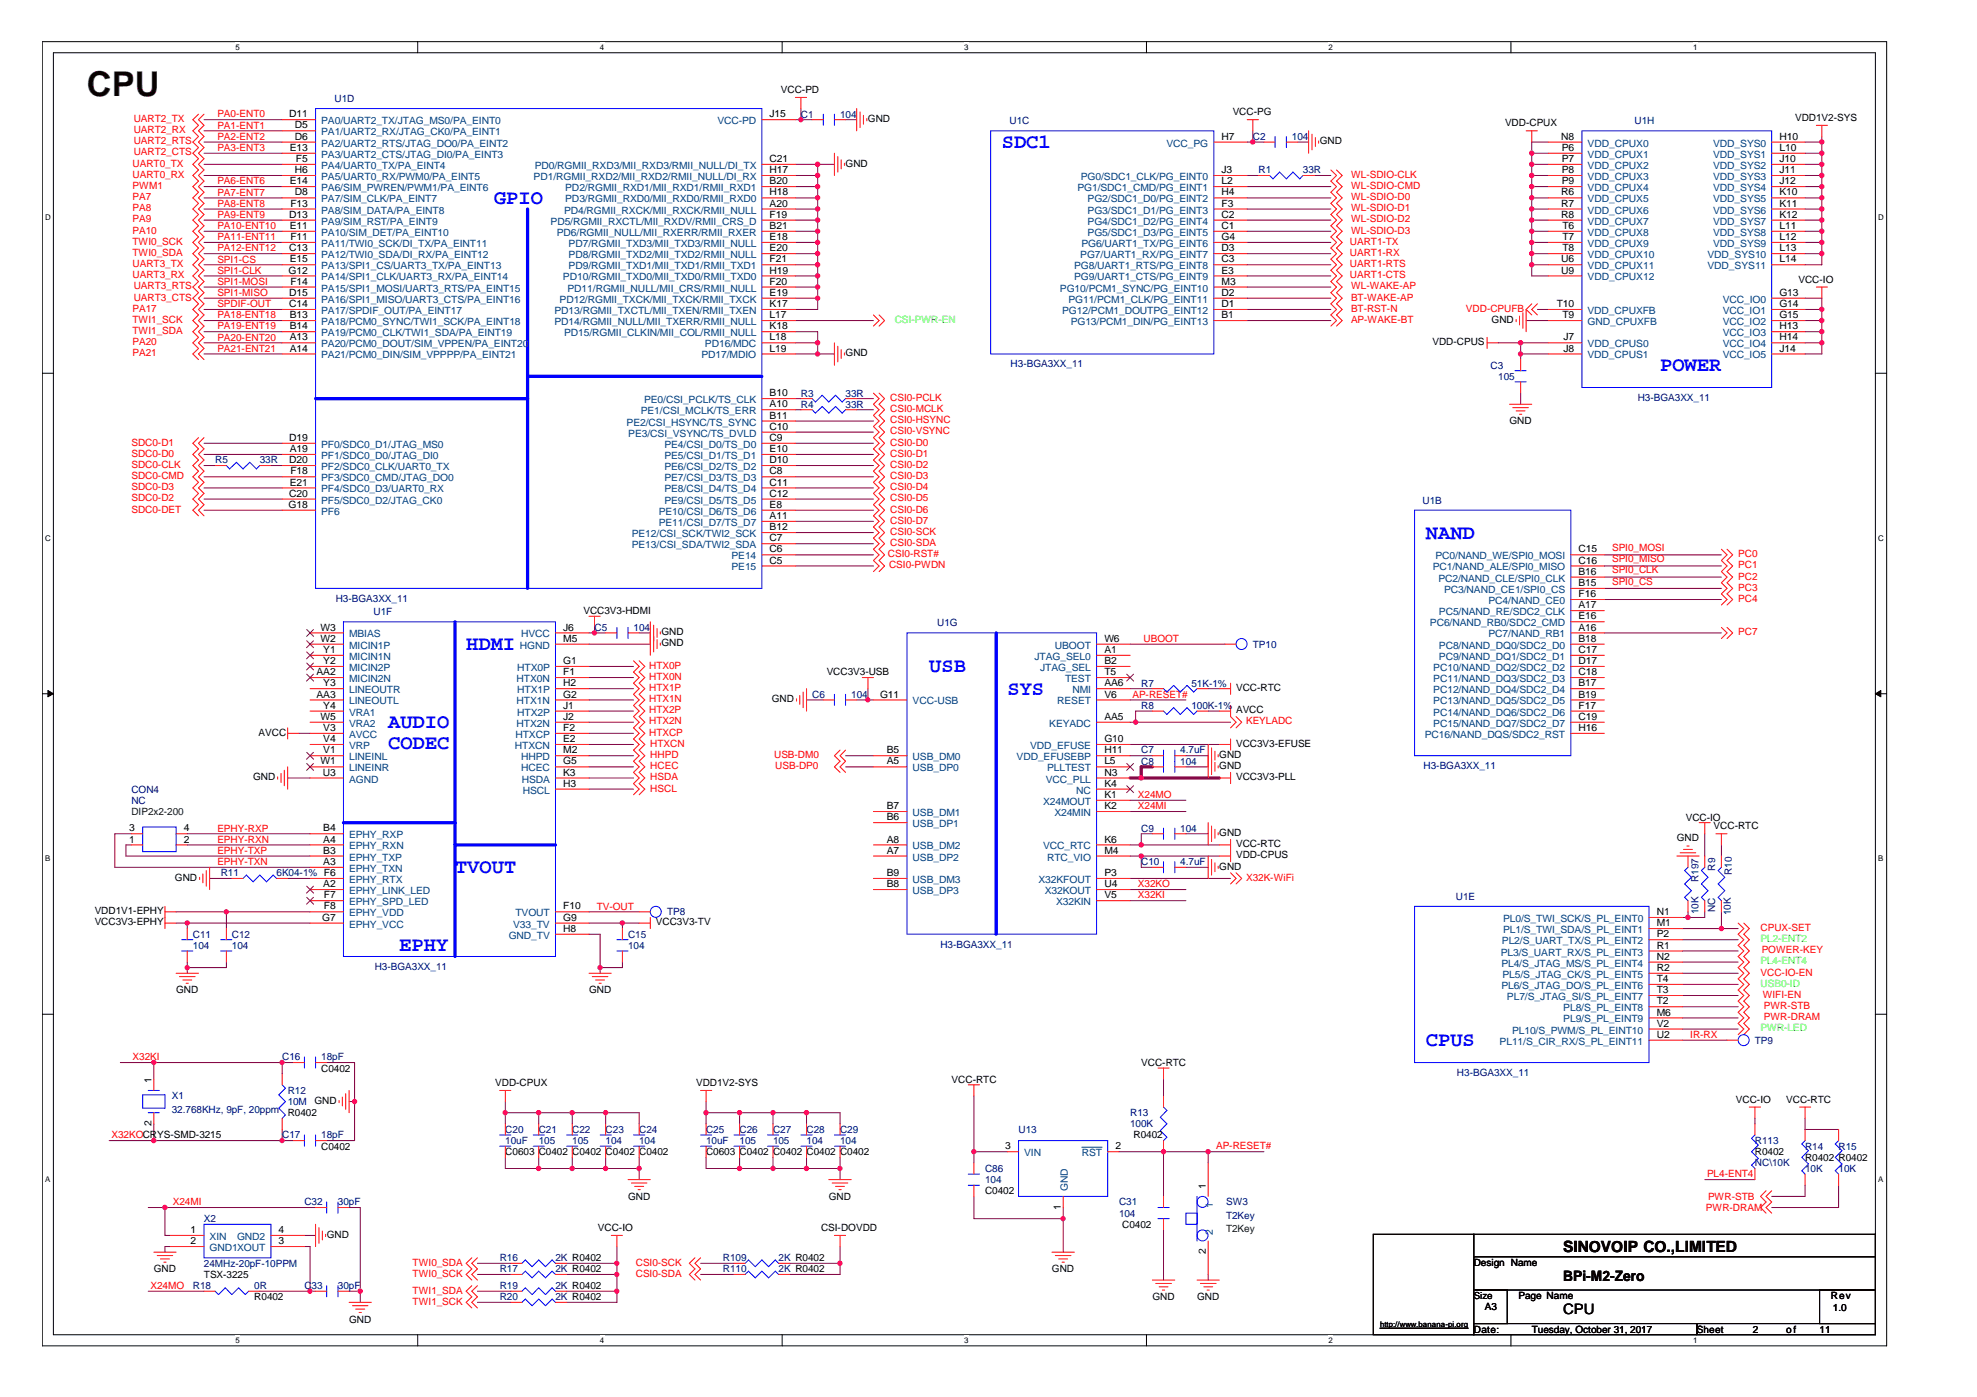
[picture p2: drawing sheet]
<svg xmlns="http://www.w3.org/2000/svg" width="297mm" height="210mm" viewBox="0 0 297 210" stroke-linecap="round" stroke-linejoin="round" font-family="sans-serif">
<defs><g id="words">
<text font-size="5.1" fill="#400000" x="13.1" y="14.4">CPU</text>
<g font-size="3.1" fill="#00f">
<text x="150.5" y="22.2">SDC1</text>
<text x="74.2" y="30.6">GPIO</text>
<text x="249.4" y="55.8">POWER</text>
<text x="214.2" y="80.9">NAND</text>
<text x="70" y="97.7">HDMI</text>
<text x="139.6" y="101">USB</text>
<text x="151.4" y="104.4">SYS</text>
<text x="58.3" y="109.4">AUDIO</text>
<text x="58.3" y="112.5">CODEC</text>
<text x="68.4" y="131.2">TVOUT</text>
<text x="60" y="143">EPHY</text>
<text x="214.2" y="157.2">CPUS</text>
</g>
<text font-size="2.3" x="234.8" y="188.1">SINOVOIP CO.,LIMITED</text>
<g font-size="2.2">
<text x="234.8" y="197.5">CPU</text>
<text x="234.8" y="192.5">BPi-M2-Zero</text>
</g>
<g font-size="1.5" fill="#f00">
<text x="32.7" y="17.6">PA0-ENT0</text>
<text x="20.1" y="23.4">UART2_CTS</text>
<text x="20.1" y="21.7">UART2_RTS</text>
<text x="20.1" y="18.3">UART2_TX</text>
<text x="20.1" y="20">UART2_RX</text>
<text x="32.7" y="22.7">PA3-ENT3</text>
<text x="32.7" y="19.3">PA1-ENT1</text>
<text x="32.7" y="21">PA2-ENT2</text>
<text x="19.9" y="26.7">UART0_RX</text>
<text x="19.9" y="25">UART0_TX</text>
<text x="19.9" y="28.4">PWM1</text>
<text x="32.7" y="27.7">PA6-ENT6</text>
<text x="32.7" y="29.4">PA7-ENT7</text>
<text x="203" y="26.7">WL-SDIO-CLK</text>
<text x="203" y="28.4">WL-SDIO-CMD</text>
<text x="19.9" y="30.1">PA7</text>
<text x="19.9" y="31.7">PA8</text>
<text x="19.9" y="33.4">PA9</text>
<text x="19.9" y="35.1">PA10</text>
<text x="32.7" y="31.1">PA8-ENT8</text>
<text x="32.7" y="32.7">PA9-ENT9</text>
<text x="32.7" y="34.4">PA10-ENT10</text>
<text x="203" y="30.1">WL-SDIO-D0</text>
<text x="203" y="31.7">WL-SDIO-D1</text>
<text x="203" y="33.4">WL-SDIO-D2</text>
<text x="203" y="35.1">WL-SDIO-D3</text>
<text x="19.9" y="36.8">TWI0_SCK</text>
<text x="19.9" y="38.5">TWI0_SDA</text>
<text x="19.9" y="40.1">UART3_TX</text>
<text x="19.9" y="41.8">UART3_RX</text>
<text x="32.7" y="36.1">PA11-ENT11</text>
<text x="32.7" y="37.8">PA12-ENT12</text>
<text x="32.7" y="39.4">SPI1-CS</text>
<text x="32.7" y="41.1">SPI1-CLK</text>
<text x="202.8" y="36.8">UART1-TX</text>
<text x="202.8" y="38.5">UART1-RX</text>
<text x="202.8" y="40.1">UART1-RTS</text>
<text x="202.8" y="41.8">UART1-CTS</text>
<text x="19.9" y="46.8">PA17</text>
<text x="20.1" y="43.5">UART3_RTS</text>
<text x="20.1" y="45.2">UART3_CTS</text>
<text x="32.7" y="46.2">SPDIF-OUT</text>
<text x="32.7" y="42.8">SPI1-MOSI</text>
<text x="32.7" y="44.5">SPI1-MISO</text>
<text x="32.7" y="47.8">PA18-ENT18</text>
<text x="203" y="43.5">WL-WAKE-AP</text>
<text x="203" y="45.2">BT-WAKE-AP</text>
<text x="203" y="46.8">BT-RST-N</text>
<text x="220.3" y="46.8">VDD-CPUFB</text>
<text x="19.9" y="48.5">TWI1_SCK</text>
<text x="19.9" y="50.2">TWI1_SDA</text>
<text x="19.9" y="51.9">PA20</text>
<text x="19.9" y="53.5">PA21</text>
<text x="32.7" y="49.5">PA19-ENT19</text>
<text x="32.7" y="51.2">PA20-ENT20</text>
<text x="32.7" y="52.8">PA21-ENT21</text>
<text x="203" y="48.5">AP-WAKE-BT</text>
<text x="133.8" y="61.9">CSI0-MCLK</text>
<text x="133.8" y="65.3">CSI0-VSYNC</text>
<text x="133.8" y="63.6">CSI0-HSYNC</text>
<text x="133.8" y="60.3">CSI0-PCLK</text>
<text x="19.7" y="72">SDC0-CMD</text>
<text x="19.7" y="70.3">SDC0-CLK</text>
<text x="19.7" y="68.6">SDC0-D0</text>
<text x="19.7" y="66.9">SDC0-D1</text>
<text x="133.8" y="72">CSI0-D3</text>
<text x="133.8" y="66.9">CSI0-D0</text>
<text x="133.8" y="68.6">CSI0-D1</text>
<text x="133.8" y="70.3">CSI0-D2</text>
<text x="19.7" y="73.7">SDC0-D3</text>
<text x="19.7" y="75.3">SDC0-D2</text>
<text x="19.7" y="77">SDC0-DET</text>
<text x="133.8" y="73.7">CSI0-D4</text>
<text x="133.8" y="77">CSI0-D6</text>
<text x="133.8" y="75.3">CSI0-D5</text>
<text x="133.4" y="83.7">CSI0-RST#</text>
<text x="133.8" y="78.7">CSI0-D7</text>
<text x="133.8" y="82">CSI0-SDA</text>
<text x="133.8" y="80.4">CSI0-SCK</text>
<text x="242.2" y="82.8">SPI0_MOSI</text>
<text x="261.2" y="83.7">PC0</text>
<text x="133.6" y="85.4">CSI0-PWDN</text>
<text x="242.2" y="84.5">SPI0_MISO</text>
<text x="242.2" y="86.2">SPI0_CLK</text>
<text x="242.2" y="87.9">SPI0_CS</text>
<text x="261.2" y="85.4">PC1</text>
<text x="261.2" y="87.1">PC2</text>
<text x="261.2" y="88.7">PC3</text>
<text x="261.2" y="90.4">PC4</text>
<text x="261.2" y="95.5">PC7</text>
<text x="97.5" y="100.5">HTX0P</text>
<text x="171.8" y="96.4">UBOOT</text>
<text x="97.5" y="103.8">HTX1P</text>
<text x="97.5" y="102.2">HTX0N</text>
<text x="97.5" y="105.5">HTX1N</text>
<text x="97.5" y="107.2">HTX2P</text>
<text x="170.1" y="104.8">AP-RESET#</text>
<text x="97.5" y="108.9">HTX2N</text>
<text x="97.5" y="110.5">HTXCP</text>
<text x="97.7" y="112.2">HTXCN</text>
<text x="97.7" y="113.9">HHPD</text>
<text x="116.3" y="113.9">USB-DM0</text>
<text x="187.2" y="108.9">KEYLADC</text>
<text x="97.7" y="115.6">HCEC</text>
<text x="97.7" y="118.9">HSCL</text>
<text x="97.7" y="117.2">HSDA</text>
<text x="116.5" y="115.6">USB-DP0</text>
<text x="171" y="119.9">X24MO</text>
<text x="32.7" y="124.9">EPHY-RXP</text>
<text x="171" y="121.6">X24MI</text>
<text x="32.7" y="128.3">EPHY-TXP</text>
<text x="32.7" y="126.6">EPHY-RXN</text>
<text x="32.7" y="130">EPHY-TXN</text>
<text x="89.7" y="136.7">TV-OUT</text>
<text x="171" y="135">X32KI</text>
<text x="171" y="133.3">X32KO</text>
<text x="187.2" y="132.3">X32K-WiFi</text>
<text x="264.5" y="139.9">CPUX-SET</text>
<text x="264.7" y="143.2">POWER-KEY</text>
<text x="264.5" y="146.6">VCC-IO-EN</text>
<text x="264.8" y="149.9">WIFI-EN</text>
<text x="254" y="155.9">IR-RX</text>
<text x="265" y="153.3">PWR-DRAM</text>
<text x="265" y="151.6">PWR-STB</text>
<text x="19.9" y="159.3">X32KI</text>
<text x="16.7" y="171">X32KOCRYS-SMD-3215</text>
<text x="182.7" y="172.7">AP-RESET#</text>
<text x="256.5" y="176.9">PL4-ENT4</text>
<text x="26" y="181.1">X24MI</text>
<text x="256.3" y="182">PWR-DRAM</text>
<text x="256.6" y="180.3">PWR-STB</text>
<text x="62" y="190.2">TWI0_SDA</text>
<text x="62" y="191.8">TWI0_SCK</text>
<text x="95.5" y="191.8">CSI0-SDA</text>
<text x="95.5" y="190.2">CSI0-SCK</text>
<text x="22.6" y="193.7">X24MO</text>
<text x="62" y="194.4">TWI1_SDA</text>
<text x="62" y="196">TWI1_SCK</text>
</g>
<g font-size="1.5">
<text x="43.5" y="17.6">D11</text>
<text x="115.6" y="17.6">J15</text>
<text x="117.3" y="14">VCC-PD</text>
<text x="185.2" y="17.3">VCC-PG</text>
<text x="43.5" y="22.7">E13</text>
<text x="44.3" y="19.3">D5</text>
<text x="44.3" y="21">D6</text>
<text x="130.4" y="18.3">GND</text>
<text x="183.5" y="21">H7</text>
<text x="198.3" y="21.7">GND</text>
<text x="226.1" y="19">VDD-CPUX</text>
<text x="234.6" y="21">N8</text>
<text x="234.7" y="22.7">P6</text>
<text x="267.4" y="21">H10</text>
<text x="267.4" y="22.7">L10</text>
<text x="269.7" y="18.2">VDD1V2-SYS</text>
<text x="43.5" y="27.7">E14</text>
<text x="44.3" y="26">H6</text>
<text x="44.3" y="29.4">D8</text>
<text x="44.5" y="24.3">F5</text>
<text x="115.6" y="24.3">C21</text>
<text x="115.6" y="26">H17</text>
<text x="115.6" y="27.7">B20</text>
<text x="115.6" y="29.4">H18</text>
<text x="127" y="25">GND</text>
<text x="183.5" y="26">J3</text>
<text x="183.5" y="27.7">L2</text>
<text x="183.5" y="29.4">H4</text>
<text x="234.6" y="29.4">R6</text>
<text x="234.7" y="24.3">P7</text>
<text x="234.7" y="26">P8</text>
<text x="234.7" y="27.7">P9</text>
<text x="267.4" y="24.3">J10</text>
<text x="267.4" y="26">J11</text>
<text x="267.4" y="27.7">J12</text>
<text x="267.4" y="29.4">K10</text>
<text x="43.5" y="32.7">D13</text>
<text x="43.5" y="34.4">E11</text>
<text x="43.6" y="31">F13</text>
<text x="115.6" y="31">A20</text>
<text x="115.6" y="32.7">F19</text>
<text x="115.6" y="34.4">B21</text>
<text x="183.5" y="31">F3</text>
<text x="183.5" y="32.7">C2</text>
<text x="183.5" y="34.4">C1</text>
<text x="234.6" y="31">R7</text>
<text x="234.6" y="32.7">R8</text>
<text x="234.7" y="34.4">T6</text>
<text x="267.4" y="31">K11</text>
<text x="267.4" y="32.7">K12</text>
<text x="267.4" y="34.4">L11</text>
<text x="43.4" y="41.1">G12</text>
<text x="43.5" y="37.8">C13</text>
<text x="43.5" y="39.4">E15</text>
<text x="43.6" y="36.1">F11</text>
<text x="115.6" y="36.1">E18</text>
<text x="115.6" y="37.8">E20</text>
<text x="115.6" y="39.4">F21</text>
<text x="115.6" y="41.1">H19</text>
<text x="183.5" y="36.1">G4</text>
<text x="183.5" y="37.8">D3</text>
<text x="183.5" y="39.4">C3</text>
<text x="183.5" y="41.1">E3</text>
<text x="234.6" y="39.4">U6</text>
<text x="234.6" y="41.1">U9</text>
<text x="234.7" y="36.1">T7</text>
<text x="234.7" y="37.8">T8</text>
<text x="267.4" y="36.1">L12</text>
<text x="267.4" y="37.8">L13</text>
<text x="267.4" y="39.4">L14</text>
<text x="43.5" y="44.4">D15</text>
<text x="43.5" y="46.1">C14</text>
<text x="43.5" y="47.8">B13</text>
<text x="43.6" y="42.8">F14</text>
<text x="115.6" y="42.8">F20</text>
<text x="115.6" y="44.4">E19</text>
<text x="115.6" y="46.1">K17</text>
<text x="115.6" y="47.8">L17</text>
<text x="183.5" y="42.8">M3</text>
<text x="183.5" y="44.4">D2</text>
<text x="183.5" y="46.1">D1</text>
<text x="183.5" y="47.8">B1</text>
<text x="233.9" y="46.1">T10</text>
<text x="234.7" y="47.8">T9</text>
<text x="267.4" y="44.4">G13</text>
<text x="267.4" y="46.1">G14</text>
<text x="267.4" y="47.8">G15</text>
<text x="270.2" y="42.5">VCC-IO</text>
<text x="43.5" y="49.5">B14</text>
<text x="43.5" y="51.2">A13</text>
<text x="43.5" y="52.8">A14</text>
<text x="115.6" y="49.5">K18</text>
<text x="115.6" y="51.2">L18</text>
<text x="115.6" y="52.8">L19</text>
<text x="127" y="53.5">GND</text>
<text x="215.2" y="51.9">VDD-CPUS</text>
<text x="224.1" y="48.5">GND</text>
<text x="234.9" y="52.8">J8</text>
<text x="234.9" y="51.2">J7</text>
<text x="267.4" y="49.5">H13</text>
<text x="267.4" y="51.2">H14</text>
<text x="267.4" y="52.8">J14</text>
<text x="115.6" y="59.5">B10</text>
<text x="115.6" y="61.2">A10</text>
<text x="115.6" y="62.9">B11</text>
<text x="115.6" y="64.6">C10</text>
<text x="226.8" y="63.8">GND</text>
<text x="43.5" y="66.2">D19</text>
<text x="43.5" y="69.6">D20</text>
<text x="43.5" y="67.9">A19</text>
<text x="43.6" y="71.3">F18</text>
<text x="115.6" y="66.2">C9</text>
<text x="115.6" y="67.9">E10</text>
<text x="115.6" y="69.6">D10</text>
<text x="115.6" y="71.3">C8</text>
<text x="43.4" y="76.3">G18</text>
<text x="43.5" y="74.6">C20</text>
<text x="43.5" y="73">E21</text>
<text x="115.6" y="73">C11</text>
<text x="115.6" y="74.6">C12</text>
<text x="115.6" y="76.3">E8</text>
<text x="115.6" y="78">A11</text>
<text x="115.6" y="79.7">B12</text>
<text x="115.6" y="81.3">C7</text>
<text x="115.6" y="83">C6</text>
<text x="237.2" y="83">C15</text>
<text x="115.6" y="84.7">C5</text>
<text x="237.2" y="84.7">C16</text>
<text x="237.2" y="86.4">B16</text>
<text x="237.2" y="88">B15</text>
<text x="237.2" y="89.7">F16</text>
<text x="48.2" y="94.7">W3</text>
<text x="84.6" y="94.7">J6</text>
<text x="87.7" y="92.3">VCC3V3-HDMI</text>
<text x="99.4" y="95.5">GND</text>
<text x="237.2" y="91.4">A17</text>
<text x="237.2" y="93.1">E16</text>
<text x="237.2" y="94.7">A16</text>
<text x="47.6" y="101.4">AA2</text>
<text x="48.2" y="96.4">W2</text>
<text x="48.6" y="99.8">Y2</text>
<text x="48.6" y="98.1">Y1</text>
<text x="84.6" y="99.8">G1</text>
<text x="84.6" y="101.4">F1</text>
<text x="84.6" y="96.4">M5</text>
<text x="99.4" y="97.1">GND</text>
<text x="124.2" y="101.5">VCC3V3-USB</text>
<text x="165.9" y="96.4">W6</text>
<text x="165.9" y="98.1">A1</text>
<text x="165.9" y="101.4">T5</text>
<text x="165.9" y="99.8">B2</text>
<text x="237.2" y="96.4">B18</text>
<text x="237.2" y="98.1">C17</text>
<text x="237.2" y="99.8">D17</text>
<text x="237.2" y="101.4">C18</text>
<text x="47.6" y="104.8">AA3</text>
<text x="48.6" y="103.1">Y3</text>
<text x="48.6" y="106.5">Y4</text>
<text x="84.6" y="103.1">H2</text>
<text x="84.6" y="104.8">G2</text>
<text x="84.6" y="106.5">J1</text>
<text x="116" y="105.5">GND</text>
<text x="132.2" y="104.8">G11</text>
<text x="165.9" y="103.1">AA6</text>
<text x="165.9" y="104.8">V6</text>
<text x="185.7" y="103.8">VCC-RTC</text>
<text x="185.7" y="107.2">AVCC</text>
<text x="237.2" y="103.1">B17</text>
<text x="237.2" y="104.8">B19</text>
<text x="237.2" y="106.5">F17</text>
<text x="38.9" y="110.5">AVCC</text>
<text x="48.2" y="108.2">W5</text>
<text x="48.6" y="109.8">V3</text>
<text x="48.6" y="111.5">V4</text>
<text x="48.6" y="113.2">V1</text>
<text x="84.6" y="108.2">J2</text>
<text x="84.6" y="109.8">F2</text>
<text x="84.6" y="111.5">E2</text>
<text x="84.6" y="113.2">M2</text>
<text x="133.2" y="113.2">B5</text>
<text x="165.9" y="108.2">AA5</text>
<text x="165.9" y="111.5">G10</text>
<text x="165.9" y="113.2">H11</text>
<text x="183.2" y="113.9">GND</text>
<text x="185.7" y="112.2">VCC3V3-EFUSE</text>
<text x="237.2" y="108.2">C19</text>
<text x="237.2" y="109.8">H16</text>
<text x="38" y="117.2">GND</text>
<text x="48.2" y="114.9">W1</text>
<text x="48.5" y="116.5">U3</text>
<text x="84.6" y="114.9">G5</text>
<text x="84.6" y="116.5">K3</text>
<text x="84.6" y="118.2">H3</text>
<text x="133.2" y="114.9">A5</text>
<text x="165.9" y="119.9">K1</text>
<text x="165.9" y="114.9">L5</text>
<text x="165.9" y="116.5">N3</text>
<text x="165.9" y="118.2">K4</text>
<text x="183.2" y="115.6">GND</text>
<text x="185.7" y="117.2">VCC3V3-PLL</text>
<text x="19.4" y="124.9">3</text>
<text x="27.6" y="124.9">4</text>
<text x="48.6" y="124.9">B4</text>
<text x="133.2" y="121.6">B7</text>
<text x="133.2" y="123.2">B6</text>
<text x="165.9" y="121.6">K2</text>
<text x="183.2" y="125.6">GND</text>
<text x="253.3" y="123.3">VCC-IO</text>
<text x="257.5" y="124.6">VCC-RTC</text>
<text x="19.4" y="126.6">1</text>
<text x="27.6" y="126.6">2</text>
<text x="48.6" y="126.6">A4</text>
<text x="48.6" y="128.3">B3</text>
<text x="48.6" y="130">A3</text>
<text x="133.2" y="128.3">A7</text>
<text x="133.2" y="131.6">B9</text>
<text x="133.2" y="126.6">A8</text>
<text x="165.9" y="131.6">P3</text>
<text x="165.9" y="128.3">M4</text>
<text x="165.9" y="126.6">K6</text>
<text x="183.2" y="130.7">GND</text>
<text x="185.7" y="127.3">VCC-RTC</text>
<text x="185.7" y="129">VDD-CPUS</text>
<text x="251.9" y="126.3">GND</text>
<text x="14.2" y="137.4">VDD1V1-EPHY</text>
<text x="26.3" y="132.3">GND</text>
<text x="48.6" y="133.3">A2</text>
<text x="48.7" y="135">F7</text>
<text x="48.7" y="136.6">F8</text>
<text x="84.6" y="136.6">F10</text>
<text x="133.2" y="133.3">B8</text>
<text x="165.9" y="135">V5</text>
<text x="165.9" y="133.3">U4</text>
<text x="248.9" y="137.5">N1</text>
<text x="14.2" y="139">VCC3V3-EPHY</text>
<text x="48.4" y="138.3">G7</text>
<text x="84.6" y="138.3">G9</text>
<text x="84.6" y="140">H8</text>
<text x="98.6" y="139">VCC3V3-TV</text>
<text x="248.9" y="139.2">M1</text>
<text x="248.9" y="140.8">P2</text>
<text x="248.9" y="142.5">R1</text>
<text x="26.5" y="149.3">GND</text>
<text x="88.5" y="149.3">GND</text>
<text x="248.9" y="144.2">N2</text>
<text x="248.9" y="145.9">R2</text>
<text x="248.9" y="147.5">T4</text>
<text x="248.9" y="149.2">T3</text>
<text x="248.9" y="150.9">T2</text>
<text x="248.9" y="152.6">M6</text>
<text x="248.9" y="154.3">V2</text>
<text x="248.9" y="155.9">U2</text>
<text x="48.3" y="161">C0402</text>
<text x="171.5" y="160.2">VCC-RTC</text>
<text x="22.8" y="162.7" transform="rotate(-90 22.8 162.7)">1</text>
<text x="43.2" y="167.7">R0402</text>
<text x="47.2" y="165.9">GND</text>
<text x="74.4" y="163.2">VDD-CPUX</text>
<text x="104.6" y="163.2">VDD1V2-SYS</text>
<text x="143" y="162.7">VCC-RTC</text>
<text x="260.8" y="165.7">VCC-IO</text>
<text x="268.4" y="165.7">VCC-RTC</text>
<text x="22.8" y="169.2" transform="rotate(-90 22.8 169.2)">2</text>
<text x="48.3" y="172.7">C0402</text>
<text x="75.9" y="173.6">C0603 C0402 C0402 C0402 C0402</text>
<text x="106.1" y="173.6">C0603 C0402 C0402 C0402 C0402</text>
<text x="151" y="172.7">3</text>
<text x="167.6" y="172.7">2</text>
<text x="170.3" y="171.1">R0402</text>
<text x="263.7" y="173.6">R0402</text>
<text x="148" y="179.4">C0402</text>
<text x="181.2" y="178.6" transform="rotate(-90 181.2 178.6)">1</text>
<text x="271.2" y="174.4">R0402 R0402</text>
<text x="28.6" y="185.3">1</text>
<text x="41.9" y="185.3">4</text>
<text x="49.1" y="186">GND</text>
<text x="89.8" y="185">VCC-IO</text>
<text x="94.4" y="180.3">GND</text>
<text x="123.4" y="185">CSI-DOVDD</text>
<text x="124.5" y="180.3">GND</text>
<text x="159.4" y="181.8" transform="rotate(-90 159.4 181.8)">1</text>
<text x="168.6" y="184.5">C0402</text>
<text x="23.1" y="191.2">GND</text>
<text x="28.6" y="186.9">2</text>
<text x="41.9" y="186.9">3</text>
<text x="158.1" y="191.2">GND</text>
<text x="181.2" y="188.5" transform="rotate(-90 181.2 188.5)">2</text>
<text x="221.4" y="190.2">Design Name</text>
<text x="30.6" y="192">TSX-3225</text>
<text x="38.2" y="195.4">R0402</text>
<text x="173.1" y="195.4">GND</text>
<text x="179.9" y="195.4">GND</text>
<text x="221.4" y="195.1">Size</text>
<text x="223.1" y="196.9">A3</text>
<text x="228.1" y="195.2">Page Name</text>
<text x="275.1" y="195.2">Rev</text>
<text x="275.4" y="197">1.0</text>
<text x="52.5" y="198.7">GND</text>
<text x="221.4" y="200.2">Date:</text>
<text x="230.1" y="200.2">Tuesday, October 31, 2017</text>
<text x="255" y="200.2">Sheet</text>
<text x="263.3" y="200.2">2</text>
<text x="268.4" y="200.2">of</text>
<text x="273.4" y="200.2">11</text>
</g>
<g font-size="1.5" fill="#000080">
<text x="50.3" y="15.3">U1D</text>
<text x="120.3" y="17.7">C1</text>
<text x="126.2" y="17.7">104</text>
<text x="151.7" y="18.7">U1C</text>
<text x="188.2" y="21">C2</text>
<text x="194.1" y="21">104</text>
<text x="245.6" y="18.7">U1H</text>
<text x="189.1" y="26">R1</text>
<text x="195.8" y="26">33R</text>
<text x="120.3" y="59.6">R3</text>
<text x="127" y="59.6">33R</text>
<text x="151.8" y="55.2">H3-BGA3XX_11</text>
<text x="223.9" y="55.4">C3</text>
<text x="225.1" y="57.1">105</text>
<text x="120.3" y="61.2">R4</text>
<text x="127" y="61.2">33R</text>
<text x="246.1" y="60.3">H3-BGA3XX_11</text>
<text x="32.3" y="69.6">R5</text>
<text x="39" y="69.6">33R</text>
<text x="213.7" y="75.7">U1B</text>
<text x="50.4" y="90.4">H3-BGA3XX_11</text>
<text x="56.1" y="92.4">U1F</text>
<text x="89.3" y="94.8">C5</text>
<text x="95.2" y="94.8">104</text>
<text x="140.8" y="94.1">U1G</text>
<text x="188.2" y="97.3">TP10</text>
<text x="122" y="104.8">C6</text>
<text x="127.9" y="104.8">104</text>
<text x="171.5" y="103.2">R7</text>
<text x="171.5" y="106.5">R8</text>
<text x="179" y="103.2">51K-1%</text>
<text x="179" y="106.5">100K-1%</text>
<text x="171.5" y="113.2">C7</text>
<text x="177.3" y="113.2">4.7uF</text>
<text x="19.7" y="119.1">CON4</text>
<text x="171.5" y="114.9">C8</text>
<text x="177.3" y="114.9">104</text>
<text x="213.9" y="115.6">H3-BGA3XX_11</text>
<text x="19.7" y="120.8">NC</text>
<text x="171.5" y="125">C9</text>
<text x="177.3" y="125">104</text>
<text x="33.2" y="131.7">R11</text>
<text x="41.6" y="131.7">6K04-1% F6</text>
<text x="171.5" y="130">C10</text>
<text x="177.3" y="130">4.7uF</text>
<text x="257.7" y="130.8" transform="rotate(-90 257.7 130.8)">R9</text>
<text x="260.2" y="131.5" transform="rotate(-90 260.2 131.5)">R10</text>
<text x="100.2" y="137.5">TP8</text>
<text x="218.7" y="135.2">U1E</text>
<text x="255.2" y="137.3" transform="rotate(-90 255.2 137.3)">10K</text>
<text x="255.2" y="132.5" transform="rotate(-90 255.2 132.5)">R197</text>
<text x="257.7" y="137" transform="rotate(-90 257.7 137)">NC</text>
<text x="260" y="137.5" transform="rotate(-90 260 137.5)">10K</text>
<text x="29" y="140.9">C11</text>
<text x="29" y="142.6">104</text>
<text x="34.8" y="140.9">C12</text>
<text x="34.8" y="142.6">104</text>
<text x="94.4" y="140.9">C15</text>
<text x="94.4" y="142.6">104</text>
<text x="141.3" y="142.4">H3-BGA3XX_11</text>
<text x="56.3" y="145.7">H3-BGA3XX_11</text>
<text x="42.4" y="159.3">C16</text>
<text x="48.3" y="159.3">18pF</text>
<text x="218.9" y="161.7">H3-BGA3XX_11</text>
<text x="263.7" y="156.8">TP9</text>
<text x="25.8" y="165.2">X1</text>
<text x="25.8" y="167.2">32.768KHz, 9pF, 20ppm</text>
<text x="43.2" y="164.4">R12</text>
<text x="43.2" y="166">10M</text>
<text x="169.8" y="167.7">R13</text>
<text x="42.4" y="171.1">C17</text>
<text x="48.3" y="171.1">18pF</text>
<text x="75.9" y="170.2">C20</text>
<text x="75.9" y="171.9">10uF</text>
<text x="80.9" y="170.2">C21</text>
<text x="80.9" y="171.9">105</text>
<text x="86" y="170.2">C22</text>
<text x="86" y="171.9">105</text>
<text x="91" y="170.2">C23</text>
<text x="91" y="171.9">104</text>
<text x="96" y="170.2">C24</text>
<text x="96" y="171.9">104</text>
<text x="106.1" y="170.2">C25</text>
<text x="106.1" y="171.9">10uF</text>
<text x="111.1" y="170.2">C26</text>
<text x="111.1" y="171.9">105</text>
<text x="116.1" y="170.2">C27</text>
<text x="116.1" y="171.9">105</text>
<text x="121.2" y="170.2">C28</text>
<text x="121.2" y="171.9">104</text>
<text x="126.2" y="170.2">C29</text>
<text x="126.2" y="171.9">104</text>
<text x="153" y="170.2">U13</text>
<text x="169.8" y="169.4">100K</text>
<text x="263.7" y="171.9">R113</text>
<text x="271.2" y="172.7">R14</text>
<text x="276.2" y="172.7">R15</text>
<text x="148" y="176.1">C86</text>
<text x="148" y="177.8">104</text>
<text x="263.7" y="175.3">NC\10K</text>
<text x="271.2" y="176.1">10K</text>
<text x="276.2" y="176.1">10K</text>
<text x="30.6" y="183.6">X2</text>
<text x="45.7" y="181.1">C32</text>
<text x="50.8" y="181.1">30pF</text>
<text x="168.1" y="181.1">C31</text>
<text x="168.1" y="182.8">104</text>
<text x="184.2" y="181.1">SW3</text>
<text x="184.2" y="183.1">T2Key</text>
<text x="30.6" y="190.3">24MHz-20pF-10PPM</text>
<text x="75.1" y="191.2">R17</text>
<text x="75.1" y="189.5">R16</text>
<text x="83.5" y="191.2">2K R0402</text>
<text x="83.5" y="189.5">2K R0402</text>
<text x="108.6" y="191.2">R110</text>
<text x="108.6" y="189.5">R109</text>
<text x="117" y="191.2">2K R0402</text>
<text x="117" y="189.5">2K R0402</text>
<text x="29" y="193.7">R18</text>
<text x="38.2" y="193.7">0R</text>
<text x="45.7" y="193.7">C</text>
<text x="46.8" y="193.7">33</text>
<text x="50.8" y="193.7">30pF</text>
<text x="75.1" y="195.4">R20</text>
<text x="75.1" y="193.7">R19</text>
<text x="83.5" y="195.4">2K R0402</text>
<text x="83.5" y="193.7">2K R0402</text>
</g>
<g font-size="1.5" fill="#004080">
<text x="48.3" y="18.7">PA0/UART2_TX/JTAG_MS0/PA_EINT0</text>
<text x="48.3" y="20.3">PA1/UART2_RX/JTAG_CK0/PA_EINT1</text>
<text x="48.3" y="22">PA2/UART2_RTS/JTAG_DO0/PA_EINT2</text>
<text x="48.3" y="23.7">PA3/UART2_CTS/JTAG_DI0/PA_EINT3</text>
<text x="107.8" y="18.7">VCC-PD</text>
<text x="175.3" y="22">VCC_PG</text>
<text x="238.5" y="22">VDD_CPUX0</text>
<text x="238.5" y="23.7">VDD_CPUX1</text>
<text x="257.4" y="22">VDD_SYS0</text>
<text x="257.4" y="23.7">VDD_SYS1</text>
<text x="48.3" y="25.4">PA4/UART0_TX/PA_EINT4</text>
<text x="48.3" y="27">PA5/UART0_RX/PWM0/PA_EINT5</text>
<text x="48.3" y="28.7">PA6/SIM_PWREN/PWM1/PA_EINT6</text>
<text x="80.2" y="27">PD1/RGMII_RXD2/MII_RXD2/RMII_NULL/DI_RX</text>
<text x="80.3" y="25.4">PD0/RGMII_RXD3/MII_RXD3/RMII_NULL/DI_TX</text>
<text x="84.9" y="28.7">PD2/RGMII_RXD1/MII_RXD1/RMII_RXD1</text>
<text x="161.9" y="28.7">PG1/SDC1_CMD/PG_EINT1</text>
<text x="162.4" y="27">PG0/SDC1_CLK/PG_EINT0</text>
<text x="238.5" y="25.4">VDD_CPUX2</text>
<text x="238.5" y="27">VDD_CPUX3</text>
<text x="238.5" y="28.7">VDD_CPUX4</text>
<text x="257.4" y="25.4">VDD_SYS2</text>
<text x="257.4" y="27">VDD_SYS3</text>
<text x="257.4" y="28.7">VDD_SYS4</text>
<text x="48.3" y="30.4">PA7/SIM_CLK/PA_EINT7</text>
<text x="48.3" y="32.1">PA8/SIM_DATA/PA_EINT8</text>
<text x="48.3" y="33.8">PA9/SIM_RST/PA_EINT9</text>
<text x="48.3" y="35.4">PA10/SIM_DET/PA_EINT10</text>
<text x="82.7" y="33.8">PD5/RGMII_RXCTL/MII_RXDV/RMII_CRS_D</text>
<text x="83.7" y="35.4">PD6/RGMII_NULL/MII_RXERR/RMII_RXER</text>
<text x="84.8" y="32.1">PD4/RGMII_RXCK/MII_RXCK/RMII_NULL</text>
<text x="84.9" y="30.4">PD3/RGMII_RXD0/MII_RXD0/RMII_RXD0</text>
<text x="163.4" y="30.4">PG2/SDC1_D0/PG_EINT2</text>
<text x="163.4" y="32.1">PG3/SDC1_D1/PG_EINT3</text>
<text x="163.4" y="33.8">PG4/SDC1_D2/PG_EINT4</text>
<text x="163.4" y="35.4">PG5/SDC1_D3/PG_EINT5</text>
<text x="238.5" y="30.4">VDD_CPUX5</text>
<text x="238.5" y="32.1">VDD_CPUX6</text>
<text x="238.5" y="33.8">VDD_CPUX7</text>
<text x="238.5" y="35.4">VDD_CPUX8</text>
<text x="257.4" y="30.4">VDD_SYS5</text>
<text x="257.4" y="32.1">VDD_SYS6</text>
<text x="257.4" y="33.8">VDD_SYS7</text>
<text x="257.4" y="35.4">VDD_SYS8</text>
<text x="48.3" y="37.1">PA11/TWI0_SCK/DI_TX/PA_EINT11</text>
<text x="48.3" y="38.8">PA12/TWI0_SDA/DI_RX/PA_EINT12</text>
<text x="48.3" y="40.5">PA13/SPI1_CS/UART3_TX/PA_EINT13</text>
<text x="85.4" y="37.1">PD7/RGMII_TXD3/MII_TXD3/RMII_NULL</text>
<text x="85.4" y="38.8">PD8/RGMII_TXD2/MII_TXD2/RMII_NULL</text>
<text x="85.4" y="40.5">PD9/RGMII_TXD1/MII_TXD1/RMII_TXD1</text>
<text x="161.4" y="40.5">PG8/UART1_RTS/PG_EINT8</text>
<text x="162.3" y="38.8">PG7/UART1_RX/PG_EINT7</text>
<text x="162.5" y="37.1">PG6/UART1_TX/PG_EINT6</text>
<text x="238.5" y="37.1">VDD_CPUX9</text>
<text x="238.5" y="38.8">VDD_CPUX10</text>
<text x="238.5" y="40.5">VDD_CPUX11</text>
<text x="256.5" y="38.8">VDD_SYS10</text>
<text x="256.5" y="40.5">VDD_SYS11</text>
<text x="257.4" y="37.1">VDD_SYS9</text>
<text x="48.3" y="42.1">PA14/SPI1_CLK/UART3_RX/PA_EINT14</text>
<text x="48.3" y="43.8">PA15/SPI1_MOSI/UART3_RTS/PA_EINT15</text>
<text x="48.3" y="45.5">PA16/SPI1_MISO/UART3_CTS/PA_EINT16</text>
<text x="48.3" y="47.2">PA17/SPDIF_OUT/PA_EINT17</text>
<text x="83.3" y="47.2">PD13/RGMII_TXCTL/MII_TXEN/RMII_TXEN</text>
<text x="84.1" y="45.5">PD12/RGMII_TXCK/MII_TXCK/RMII_TXCK</text>
<text x="84.6" y="42.1">PD10/RGMII_TXD0/MII_TXD0/RMII_TXD0</text>
<text x="85.3" y="43.8">PD11/RGMII_NULL/MII_CRS/RMII_NULL</text>
<text x="159.3" y="43.8">PG10/PCM1_SYNC/PG_EINT10</text>
<text x="159.6" y="47.2">PG12/PCM1_DOUTPG_EINT12</text>
<text x="160.5" y="45.5">PG11/PCM1_CLK/PG_EINT11</text>
<text x="161.4" y="42.1">PG9/UART1_CTS/PG_EINT9</text>
<text x="238.5" y="47.2">VDD_CPUXFB</text>
<text x="238.5" y="42.1">VDD_CPUX12</text>
<text x="258.8" y="45.5">VCC_IO0</text>
<text x="258.8" y="47.2">VCC_IO1</text>
<text x="48.3" y="48.8">PA18/PCM0_SYNC/TWI1_SCK/PA_EINT18</text>
<text x="48.3" y="50.5">PA19/PCM0_CLK/TWI1_SDA/PA_EINT19</text>
<text x="48.3" y="52.2">PA20/PCM0_DOUT/SIM_VPPEN/PA_EINT20</text>
<text x="48.3" y="53.9">PA21/PCM0_DIN/SIM_VPPPP/PA_EINT21</text>
<text x="83.3" y="48.8">PD14/RGMII_NULL/MII_TXERR/RMII_NULL</text>
<text x="84.8" y="50.5">PD15/RGMII_CLKIN/MII_COL/RMII_NULL</text>
<text x="105.4" y="53.9">PD17/MDIO</text>
<text x="105.9" y="52.2">PD16/MDC</text>
<text x="160.9" y="48.8">PG13/PCM1_DIN/PG_EINT13</text>
<text x="238.5" y="53.9">VDD_CPUS1</text>
<text x="238.5" y="48.8">GND_CPUXFB</text>
<text x="238.5" y="52.2">VDD_CPUS0</text>
<text x="258.8" y="48.8">VCC_IO2</text>
<text x="258.8" y="50.5">VCC_IO3</text>
<text x="258.8" y="52.2">VCC_IO4</text>
<text x="258.8" y="53.9">VCC_IO5</text>
<text x="94.1" y="63.9">PE2/CSI_HSYNC/TS_SYNC</text>
<text x="94.4" y="65.6">PE3/CSI_VSYNC/TS_DVLD</text>
<text x="96.3" y="62.2">PE1/CSI_MCLK/TS_ERR</text>
<text x="96.8" y="60.6">PE0/CSI_PCLK/TS_CLK</text>
<text x="48.3" y="67.3">PF0/SDC0_D1/JTAG_MS0</text>
<text x="48.3" y="69">PF1/SDC0_D0/JTAG_DI0</text>
<text x="48.3" y="70.6">PF2/SDC0_CLK/UART0_TX</text>
<text x="99.8" y="67.3">PE4/CSI_D0/TS_D0</text>
<text x="99.8" y="69">PE5/CSI_D1/TS_D1</text>
<text x="99.8" y="70.6">PE6/CSI_D2/TS_D2</text>
<text x="48.3" y="72.3">PF3/SDC0_CMD/JTAG_DO0</text>
<text x="48.3" y="74">PF4/SDC0_D3/UART0_RX</text>
<text x="48.3" y="75.7">PF5/SDC0_D2/JTAG_CK0</text>
<text x="48.3" y="77.3">PF6</text>
<text x="99" y="77.3">PE10/CSI_D6/TS_D6</text>
<text x="99.8" y="72.3">PE7/CSI_D3/TS_D3</text>
<text x="99.8" y="74">PE8/CSI_D4/TS_D4</text>
<text x="99.8" y="75.7">PE9/CSI_D5/TS_D5</text>
<text x="94.9" y="80.7">PE12/CSI_SCK/TWI2_SCK</text>
<text x="94.9" y="82.4">PE13/CSI_SDA/TWI2_SDA</text>
<text x="99" y="79">PE11/CSI_D7/TS_D7</text>
<text x="109.9" y="84">PE14</text>
<text x="109.9" y="85.7">PE15</text>
<text x="215.3" y="85.7">PC1/NAND_ALE/SPI0_MISO</text>
<text x="215.7" y="84">PC0/NAND_WE/SPI0_MOSI</text>
<text x="216.1" y="87.4">PC2/NAND_CLE/SPI0_CLK</text>
<text x="217" y="89.1">PC3/NAND_CE1/SPI0_CS</text>
<text x="52.5" y="95.8">MBIAS</text>
<text x="78.3" y="95.8">HVCC</text>
<text x="214.8" y="94.1">PC6/NAND_RB0/SDC2_CMD</text>
<text x="216.2" y="92.4">PC5/NAND_RE/SDC2_CLK</text>
<text x="223.6" y="90.8">PC4/NAND_CE0</text>
<text x="223.6" y="95.8">PC7/NAND_RB1</text>
<text x="52.5" y="100.8">MICIN2P</text>
<text x="52.5" y="99.1">MICIN1N</text>
<text x="52.5" y="97.5">MICIN1P</text>
<text x="77.7" y="100.8">HTX0P</text>
<text x="78.1" y="97.5">HGND</text>
<text x="155.4" y="99.1">JTAG_SEL0</text>
<text x="156.3" y="100.8">JTAG_SEL</text>
<text x="158.5" y="97.5">UBOOT</text>
<text x="215.3" y="100.8">PC10/NAND_DQ2/SDC2_D2</text>
<text x="216.2" y="97.5">PC8/NAND_DQ0/SDC2_D0</text>
<text x="216.2" y="99.1">PC9/NAND_DQ1/SDC2_D1</text>
<text x="52.5" y="105.8">LINEOUTL</text>
<text x="52.5" y="104.2">LINEOUTR</text>
<text x="52.5" y="102.5">MICIN2N</text>
<text x="52.5" y="107.5">VRA1</text>
<text x="77.6" y="102.5">HTX0N</text>
<text x="77.6" y="105.8">HTX1N</text>
<text x="77.7" y="104.2">HTX1P</text>
<text x="77.7" y="107.5">HTX2P</text>
<text x="137.1" y="105.8">VCC-USB</text>
<text x="158.8" y="105.8">RESET</text>
<text x="160" y="102.5">TEST</text>
<text x="161.1" y="104.2">NMI</text>
<text x="215.3" y="102.5">PC11/NAND_DQ3/SDC2_D3</text>
<text x="215.3" y="104.2">PC12/NAND_DQ4/SDC2_D4</text>
<text x="215.3" y="105.8">PC13/NAND_DQ5/SDC2_D5</text>
<text x="215.3" y="107.5">PC14/NAND_DQ6/SDC2_D6</text>
<text x="52.5" y="109.2">VRA2</text>
<text x="52.5" y="110.9">AVCC</text>
<text x="52.5" y="112.5">VRP</text>
<text x="77.4" y="112.5">HTXCN</text>
<text x="77.4" y="110.9">HTXCP</text>
<text x="77.6" y="109.2">HTX2N</text>
<text x="154.8" y="112.5">VDD_EFUSE</text>
<text x="157.6" y="109.2">KEYADC</text>
<text x="214.1" y="110.9">PC16/NAND_DQS/SDC2_RST</text>
<text x="215.3" y="109.2">PC15/NAND_DQ7/SDC2_D7</text>
<text x="52.5" y="115.9">LINEINR</text>
<text x="52.5" y="114.2">LINEINL</text>
<text x="52.5" y="117.6">AGND</text>
<text x="78.3" y="114.2">HHPD</text>
<text x="78.3" y="115.9">HCEC</text>
<text x="78.4" y="117.6">HSDA</text>
<text x="78.5" y="119.2">HSCL</text>
<text x="137.1" y="114.2">USB_DM0</text>
<text x="137.1" y="115.9">USB_DP0</text>
<text x="152.7" y="114.2">VDD_EFUSEBP</text>
<text x="157.1" y="117.6">VCC_PLL</text>
<text x="157.3" y="115.9">PLLTEST</text>
<text x="161.7" y="119.2">NC</text>
<text x="52.5" y="126">EPHY_RXP</text>
<text x="137.1" y="122.6">USB_DM1</text>
<text x="137.1" y="124.3">USB_DP1</text>
<text x="156.7" y="120.9">X24MOUT</text>
<text x="158.4" y="122.6">X24MIN</text>
<text x="52.5" y="127.6">EPHY_RXN</text>
<text x="52.5" y="129.3">EPHY_TXP</text>
<text x="52.5" y="131">EPHY_TXN</text>
<text x="137.1" y="129.3">USB_DP2</text>
<text x="137.1" y="127.6">USB_DM2</text>
<text x="156.7" y="127.6">VCC_RTC</text>
<text x="157.3" y="129.3">RTC_VIO</text>
<text x="52.5" y="132.7">EPHY_RTX</text>
<text x="52.5" y="134.3">EPHY_LINK_LED</text>
<text x="52.5" y="136">EPHY_SPD_LED</text>
<text x="52.5" y="137.7">EPHY_VDD</text>
<text x="77.4" y="137.7">TVOUT</text>
<text x="137.1" y="132.7">USB_DM3</text>
<text x="137.1" y="134.3">USB_DP3</text>
<text x="156" y="132.7">X32KFOUT</text>
<text x="157" y="134.3">X32KOUT</text>
<text x="158.7" y="136">X32KIN</text>
<text x="52.5" y="139.4">EPHY_VCC</text>
<text x="76.4" y="141">GND_TV</text>
<text x="77.1" y="139.4">V33_TV</text>
<text x="225.5" y="143.6">PL3/S_UART_RX/S_PL_EINT3</text>
<text x="225.7" y="141.9">PL2/S_UART_TX/S_PL_EINT2</text>
<text x="225.8" y="138.5">PL0/S_TWI_SCK/S_PL_EINT0</text>
<text x="225.8" y="140.2">PL1/S_TWI_SDA/S_PL_EINT1</text>
<text x="225.6" y="145.2">PL4/S_JTAG_MS/S_PL_EINT4</text>
<text x="225.6" y="148.6">PL6/S_JTAG_DO/S_PL_EINT6</text>
<text x="225.7" y="146.9">PL5/S_JTAG_CK/S_PL_EINT5</text>
<text x="226.4" y="150.3">PL7/S_JTAG_SI/S_PL_EINT7</text>
<text x="227.2" y="155.3">PL10/S_PWM/S_PL_EINT10</text>
<text x="234.9" y="151.9">PL8/S_PL_EINT8</text>
<text x="234.9" y="153.6">PL9/S_PL_EINT9</text>
<text x="225.3" y="157">PL11/S_CIR_RX/S_PL_EINT11</text>
<text x="153.9" y="173.7">VIN</text>
<text x="162.5" y="173.7">RST</text>
<text x="160.4" y="178.9" transform="rotate(-90 160.4 178.9)">GND</text>
<text x="182.2" y="185.6" transform="rotate(-90 182.2 185.6)">2</text>
<text x="182.2" y="181.5" transform="rotate(-90 182.2 181.5)">1</text>
<text x="31.5" y="186.3">XIN</text>
<text x="31.5" y="188">GND1XOUT</text>
<text x="35.6" y="186.3">GND2</text>
</g>
<g font-size="1.5" fill="#0f0">
<text x="134.4" y="48.5">CSI-PWR-EN</text>
<text x="264.5" y="141.6">PL2-ENT2</text>
<text x="264.5" y="148.3">USB0-ID</text>
<text x="264.5" y="144.9">PL4-ENT4</text>
<text x="264.5" y="155">PWR-LED</text>
</g>
<g font-size="1.5" fill="#004000">
<text x="19.7" y="122.4">DIP2x2-200</text>
<text x="184.2" y="185.1">T2Key</text>
</g>
<g font-size="1.2">
<text x="35.4" y="7.5">5</text>
<text x="90.1" y="7.5">4</text>
<text x="144.9" y="7.5">3</text>
<text x="199.6" y="7.5">2</text>
<text x="254.4" y="7.5">1</text>
<text x="6.8" y="33.1">D</text>
<text x="282.2" y="33.1">D</text>
<text x="6.8" y="81.2">C</text>
<text x="282.2" y="81.2">C</text>
<text x="6.8" y="129.4">B</text>
<text x="282.2" y="129.4">B</text>
<text x="6.8" y="177.5">A</text>
<text x="282.2" y="177.5">A</text>
<text x="35.4" y="201.8">5</text>
<text x="90.1" y="201.8">4</text>
<text x="144.9" y="201.8">3</text>
<text x="199.6" y="201.8">2</text>
<text x="207.3" y="199.4">http://www.banana-pi.org</text>
<text x="254.4" y="201.8">1</text>
</g>
</g></defs>
<path d="M6.3 6.3h277.2v195.9h-277.2zM8 7.9h273.8v192.6h-273.8z" fill="none" stroke="#000" stroke-width=".15"/>
<g fill="#fff">
<path d="M35.4 6.4h.6v1.4h-.6z"/>
<path d="M35.4 200.7h.6v1.4h-.6z"/>
</g>
<path d="M62.8 6.3v1.6M62.8 200.5v1.7" fill="none" stroke="#000" stroke-width=".15"/>
<g fill="#fff">
<path d="M90.1 6.4h.7v1.4h-.7z"/>
<path d="M90.1 200.7h.7v1.4h-.7z"/>
</g>
<path d="M117.5 6.3v1.6M117.5 200.5v1.7" fill="none" stroke="#000" stroke-width=".15"/>
<g fill="#fff">
<path d="M144.9 6.4h.6v1.4h-.6z"/>
<path d="M144.9 200.7h.6v1.4h-.6z"/>
</g>
<path d="M172.3 6.3v1.6M172.3 200.5v1.7" fill="none" stroke="#000" stroke-width=".15"/>
<g fill="#fff">
<path d="M199.6 6.4h.7v1.4h-.7z"/>
<path d="M199.6 200.7h.7v1.4h-.7z"/>
</g>
<path d="M227 6.3v1.6M227 200.5v1.7" fill="none" stroke="#000" stroke-width=".15"/>
<g fill="#fff">
<path d="M254.4 6.4h.6v1.4h-.6z"/>
<path d="M254.4 200.7h.6v1.4h-.6z"/>
<path d="M6.8 32h.8v1.4h-.8z"/>
<path d="M282.2 32h.8v1.4h-.8z"/>
<path d="M6.8 80.1h.8v1.4h-.8z"/>
<path d="M282.2 80.1h.8v1.4h-.8z"/>
</g>
<path d="M6.3 56.1h1.7M281.8 56.1h1.6" fill="none" stroke="#000" stroke-width=".15"/>
<g fill="#fff">
<path d="M6.8 128.3h.8v1.4h-.8z"/>
<path d="M282.2 128.3h.8v1.4h-.8z"/>
</g>
<path d="M6.3 104.2h1.7M281.8 104.2h1.6" fill="none" stroke="#000" stroke-width=".15"/>
<g fill="#000" stroke="#000" stroke-width=".15">
<path d="M7.2 103.8l.8 .4-.8 .5z" fill-rule="evenodd"/>
<path d="M281.8 104.2l.8-.4v.9z" fill-rule="evenodd"/>
</g>
<g fill="#fff">
<path d="M6.8 176.4h.8v1.4h-.8z"/>
<path d="M282.2 176.4h.8v1.4h-.8z"/>
</g>
<path d="M6.3 152.4h1.7M281.8 152.4h1.6M206.3 185.5h15.1v15h-15.1zM221.4 185.5h60.4v3.3h-60.4zM221.4 188.8h60.4v5h-60.4zM221.4 193.8h5.1v5.1h-5.1zM221.4 198.9h33.6v1.6h-33.6zM255 198.9h26.8v1.6h-26.8zM273.4 193.8h8.4v5.1h-8.4z" fill="none" stroke="#000" stroke-width=".15"/>
<g fill="none" stroke="#800040" stroke-width=".15">
<path d="M30.6 18h11.8M30.6 19.7h11.8M119.5 18h2.5M120.3 16.3v1.7M127 18h1.7M188.2 19.7v1.7M30.6 21.4h11.8M30.6 23h11.8M30.6 24.7h11.8M30.6 26.4h11.8M30.6 28h11.8M30.6 29.7h11.8"/>
<path d="M30.6 31.4h11.8M30.6 33.1h11.8M30.6 34.7h11.8M30.6 36.4h11.8M30.6 38.1h11.8M30.6 39.8h11.8M119.5 24.7h5.9M119.5 26.4h3.4M119.5 28h3.4M119.5 29.7h3.4M119.5 31.4h3.4M119.5 33.1h3.4"/>
<path d="M119.5 34.7h3.4M119.5 36.4h3.4M119.5 38.1h3.4M119.5 39.8h3.4M122.9 24.7v21.8h-3.4M187.4 21.4h2.5M187.4 26.4h1.7M187.4 28h12.6M187.4 29.7h12.6M187.4 31.4h12.6M187.4 33.1h12.6M187.4 34.7h12.6"/>
<path d="M187.4 36.4h12.6M187.4 38.1h12.6M187.4 39.8h12.6M194.9 21.4h1.7M197.5 26.4h2.5M230.1 23h2.6M230.1 24.7h2.6M230.1 26.4h2.6M230.1 28h2.6M230.1 29.7h2.6M230.1 31.4h2.6M230.1 33.1h2.6"/>
<path d="M230.1 34.7h2.6M230.1 36.4h2.6M230.1 38.1h2.6M230.1 39.8h2.6M232.7 21.4h-2.6v20.1h2.6M271.2 21.4h2.5M271.2 23h2.5M271.2 24.7h2.5M271.2 26.4h2.5M271.2 28h2.5M271.2 29.7h2.5M271.2 31.4h2.5"/>
<path d="M271.2 33.1h2.5M271.2 34.7h2.5M271.2 36.4h2.5M271.2 38.1h2.5M273.7 20.5v19.3h-2.5M30.6 46.5h11.8M30.6 43.1h11.8M30.6 44.8h11.8M30.6 41.5h11.8M30.6 49.8h11.8M30.6 51.5h11.8M30.6 48.2h11.8"/>
<path d="M30.6 53.2h11.8M119.5 43.1h3.4M119.5 44.8h3.4M119.5 41.5h3.4M119.5 49.8h3.4v3.4M119.5 51.5h3.4M119.5 48.2h11.7M119.5 53.2h5.9M119.5 59.9h.8M128.7 59.9h2.5M187.4 46.5h12.6M187.4 43.1h12.6"/>
<path d="M187.4 44.8h12.6M187.4 41.5h12.6M187.4 48.2h12.6M225.1 51.5h7.6M228.5 51.5v2.5M228.5 59.1v1.6M228.5 53.2h4.2M229.3 48.2h3.4M231 46.5h1.7M271.2 46.5h2.5M271.2 44.8h2.5v8.4h-2.5M271.2 49.8h2.5"/>
<path d="M271.2 51.5h2.5M271.2 48.2h2.5M30.6 66.6h11.8M30.6 68.3h11.8M30.6 71.6h11.8M30.6 73.3h11.8M30.6 75h11.8M30.6 76.7h11.8M30.6 69.9h1.7M40.7 69.9h1.7M119.5 66.6h11.7M119.5 68.3h11.7"/>
<path d="M119.5 71.6h11.7M119.5 73.3h11.7M119.5 75h11.7M119.5 76.7h11.7M119.5 63.3h11.7M119.5 69.9h11.7M119.5 78.3h11.7M119.5 64.9h11.7M119.5 61.6h.8M128.7 61.6h2.5M88.5 96.8h9.2M88.5 95.1h2.5"/>
<path d="M89.3 94.3v.8M96 95.1h1.7M119.5 83.4h11.7M119.5 80h11.7M119.5 85h11.7M119.5 81.7h11.7M169.8 96.8h14.2M241 95.1h17.6M241 83.4h17.6M241 85h17.6M241 86.7h17.6M241 88.4h17.6"/>
<path d="M241 90.1h17.6M43.2 116.9h3.4M44.9 110.2h1.7M88.5 113.6h6.7M88.5 115.2h6.7M88.5 100.1h6.7M88.5 101.8h6.7M88.5 103.5h6.7M88.5 105.2h6.7M88.5 106.8h6.7M88.5 108.5h6.7M88.5 110.2h6.7"/>
<path d="M88.5 111.9h6.7M88.5 118.6h6.7M88.5 116.9h6.7M121.2 105.2h2.5M127 113.6h4.2M127 115.2h4.2M128.7 105.2h2.5M130.4 103.5v1.7M169.8 113.6h3.3M169.8 103.5h3.3M169.8 105.2h8.4M169.8 108.5h15.1"/>
<path d="M169.8 111.9h13.4M173.1 106.8h-2.5v1.7M178.2 113.6h3.3M178.2 115.2h3.3M181.5 103.5h1.7M181.5 106.8h1.7M19.7 127h-.8v1.6h27.7M19.7 125.3h-2.4v5h29.3M26.5 137h20.1M26.5 138.7h20.1M28.1 125.3h18.5M28.1 127h18.5"/>
<path d="M28.1 138.7v.8M31.5 132h3.3M34 137v2.5M43.2 132h3.4M88.5 137h7.5M88.5 138.7h7.5M93.5 138.7v.8M169.8 135.3h8.4M169.8 133.7h8.4M169.8 121.9h8.4M169.8 120.2h8.4M169.8 128.6h13.4"/>
<path d="M169.8 127h13.4M169.8 132h15.1M171.5 128.6v1.7h1.6M173.1 125.3h-1.6v1.7M178.2 125.3h3.3M178.2 130.3h3.3M252.8 139.5h8.4M253.6 137v.9M256.1 125.3v3.3M256.1 137v.9h-3.3M258.6 127v1.6M258.6 137v2.5"/>
<path d="M18.1 159.7h26M23.1 159.7v2.5M28.1 144.6v1.6M34 144.6v.8h-5.9M42.4 159.7v1.6M49.1 159.7h4.2v11.7h-4.2M88.5 140.4h1.7v5.8M93.5 144.6v.8h-3.3M252.8 154.6h8.4M252.8 151.3h8.4M252.8 152.9h8.4M252.8 156.3h6.7"/>
<path d="M252.8 149.6h8.4M252.8 146.2h8.4M252.8 144.6h8.4M252.8 141.2h8.4M252.8 142.9h8.4M252.8 147.9h8.4M16.4 171.4h27.7M23.1 168.9v2.5M42.4 169.7v1.7M52.5 165.5h.8M75.9 167.2h20.1v1.7M75.9 173.9v1.7h20.1"/>
<path d="M75.9 165.5v3.4M80.9 167.2v1.7M80.9 173.9v1.7M86 167.2v1.7M86 173.9v1.7M91 167.2v1.7M91 173.9v1.7M96 173.9v3.3M106.1 167.2h20.1v1.7M106.1 165.5v3.4M106.1 173.9v1.7h20.1M111.1 167.2v1.7"/>
<path d="M111.1 173.9v1.7M116.1 167.2v1.7M116.1 173.9v1.7M121.2 167.2v1.7M121.2 173.9v1.7M126.2 173.9v3.3M146.3 173.1h5.1M146.3 164.7v10M146.3 179.8v3.3h13.4M168.1 173.1h21.8M174.8 162.2v2.5M174.8 173.1v6.7"/>
<path d="M181.5 173.1v1.6M256.1 177.2h7.6M263.7 168v.9M271.2 168v1.7h5M271.2 178.1v1.7h-5M276.2 178.1v3.3h-10M22.3 194h8.3M22.3 181.4h25.1M24.8 181.4v4.2h.8M25.6 187.3h-.8v.8M39 194h8.4M45.7 187.3h.9v6.7"/>
<path d="M45.7 185.6h1.7M52.5 194h1.6M52.5 181.4h1.6v14.3M71.7 194h5.1M71.7 189.8h5.1M71.7 191.5h5.1M71.7 195.7h5.1M85.1 194h7.6M85.1 189.8h7.6M85.1 191.5h7.6M92.7 187.3v8.4h-7.6M105.3 189.8h5"/>
<path d="M105.3 191.5h5M118.7 189.8h7.5M126.2 187.3v4.2h-7.5M159.7 181.4v6.7M174.8 184.8v7.5M181.5 191.5v.8"/>
</g>
<path d="M169.8 116.9h13.4M173.1 115.2h-1.6v1.7" fill="none" stroke="#800040" stroke-width=".49"/>
<g fill="#f0f" stroke="#f0f" stroke-width=".15">
<circle cx="171.5" cy="116.9" r=".33"/>
<circle cx="106.1" cy="167.2" r=".33"/>
<circle cx="116.1" cy="175.6" r=".32"/>
<circle cx="111.1" cy="175.6" r=".33"/>
<circle cx="126.2" cy="175.6" r=".32"/>
<circle cx="121.2" cy="167.2" r=".33"/>
<circle cx="121.2" cy="175.6" r=".33"/>
<circle cx="116.1" cy="167.2" r=".32"/>
<circle cx="111.1" cy="167.2" r=".33"/>
<circle cx="91" cy="167.2" r=".32"/>
<circle cx="86" cy="175.6" r=".33"/>
<circle cx="96" cy="175.6" r=".33"/>
<circle cx="91" cy="175.6" r=".32"/>
<circle cx="86" cy="167.2" r=".33"/>
<circle cx="80.9" cy="175.6" r=".33"/>
<circle cx="80.9" cy="167.2" r=".33"/>
<circle cx="75.9" cy="167.2" r=".32"/>
<circle cx="93.5" cy="138.7" r=".33"/>
<circle cx="230.1" cy="29.7" r=".33"/>
<circle cx="230.1" cy="34.7" r=".33"/>
<circle cx="230.1" cy="36.4" r=".33"/>
<circle cx="230.1" cy="28" r=".33"/>
<circle cx="230.1" cy="39.8" r=".33"/>
<circle cx="230.1" cy="23" r=".33"/>
<circle cx="230.1" cy="33.1" r=".33"/>
<circle cx="230.1" cy="31.4" r=".33"/>
<circle cx="230.1" cy="38.1" r=".33"/>
<circle cx="230.1" cy="26.4" r=".33"/>
<circle cx="230.1" cy="24.7" r=".33"/>
<circle cx="273.7" cy="21.3" r=".33"/>
<circle cx="273.7" cy="23" r=".33"/>
<circle cx="273.7" cy="36.4" r=".33"/>
<circle cx="273.7" cy="38.1" r=".33"/>
<circle cx="273.7" cy="46.5" r=".33"/>
<circle cx="273.7" cy="28" r=".33"/>
<circle cx="273.7" cy="26.4" r=".33"/>
<circle cx="273.7" cy="29.7" r=".33"/>
<circle cx="273.7" cy="34.7" r=".33"/>
<circle cx="273.7" cy="33.1" r=".33"/>
<circle cx="273.7" cy="31.4" r=".33"/>
<circle cx="273.7" cy="51.5" r=".33"/>
<circle cx="273.7" cy="24.7" r=".33"/>
<circle cx="171.5" cy="128.6" r=".33"/>
<circle cx="34" cy="137" r=".32"/>
<circle cx="28.1" cy="138.7" r=".32"/>
<circle cx="28.1" cy="145.4" r=".32"/>
<circle cx="228.5" cy="51.5" r=".33"/>
<circle cx="273.7" cy="49.8" r=".33"/>
<circle cx="273.7" cy="48.2" r=".33"/>
<circle cx="258.6" cy="139.5" r=".32"/>
<circle cx="170.6" cy="108.5" r=".32"/>
<circle cx="120.3" cy="18" r=".32"/>
<circle cx="188.2" cy="21.3" r=".33"/>
<circle cx="89.3" cy="95.1" r=".33"/>
<circle cx="90.2" cy="145.4" r=".33"/>
<circle cx="171.5" cy="126.9" r=".33"/>
<circle cx="130.4" cy="105.1" r=".32"/>
<circle cx="253.6" cy="137.8" r=".33"/>
<circle cx="42.4" cy="171.4" r=".32"/>
<circle cx="42.4" cy="159.6" r=".32"/>
<circle cx="53.3" cy="165.5" r=".32"/>
<circle cx="24.8" cy="181.4" r=".33"/>
<circle cx="54.1" cy="194" r=".33"/>
<circle cx="228.5" cy="53.2" r=".33"/>
<circle cx="92.7" cy="191.5" r=".32"/>
<circle cx="92.7" cy="189.8" r=".32"/>
<circle cx="92.7" cy="194" r=".32"/>
<circle cx="181.5" cy="173" r=".33"/>
<circle cx="174.8" cy="173" r=".32"/>
<circle cx="46.6" cy="194" r=".32"/>
<circle cx="126.2" cy="189.8" r=".32"/>
<circle cx="23.1" cy="159.6" r=".33"/>
<circle cx="23.1" cy="171.4" r=".33"/>
<circle cx="159.7" cy="183.1" r=".32"/>
<circle cx="146.3" cy="173" r=".33"/>
<circle cx="122.8" cy="24.7" r=".33"/>
<circle cx="122.8" cy="26.4" r=".33"/>
<circle cx="122.8" cy="28" r=".33"/>
<circle cx="122.8" cy="29.7" r=".33"/>
<circle cx="122.8" cy="31.4" r=".33"/>
<circle cx="122.8" cy="33.1" r=".33"/>
<circle cx="122.8" cy="34.7" r=".33"/>
<circle cx="122.8" cy="36.4" r=".33"/>
<circle cx="122.8" cy="38.1" r=".33"/>
<circle cx="122.8" cy="39.8" r=".33"/>
<circle cx="122.8" cy="41.4" r=".33"/>
<circle cx="122.8" cy="43.1" r=".33"/>
<circle cx="122.8" cy="44.8" r=".33"/>
<circle cx="122.8" cy="53.2" r=".33"/>
<circle cx="122.8" cy="51.5" r=".33"/>
</g>
<g fill="none" stroke="#f00" stroke-width=".15">
<path d="M29.8 17.2l-.8 .8 .8 .8-.8 .9 .8 .8-.8 .9 .8 .8-.8 .8 .8 .8-.8 .9 .8 .8-.8 .9 .8 .8-.8 .8 .8 .9-.8 .8 .8 .9-.8 .8 .8 .8-.8 .9 .8 .8-.8 .8 .8 .9-.8 .8 .8 .9-.8 .8 .8 .8-.8 .9 .8 .8-.8 .9 .8 .8-.8 .8 .8 .9-.8 .8 .8 .8-.8 .9 .8 .8-.8 .9 .8 .8-.8 .8 .8 .9-.8 .8 .8 .9-.8 .8 .8 .8M30.6 17.2l-.8 .8 .8 .8-.8 .9 .8 .8-.8 .9 .8 .8-.8 .8 .8 .8-.8 .9 .8 .8-.8 .9 .8 .8-.8 .8 .8 .9-.8 .8 .8 .9-.8 .8 .8 .8-.8 .9 .8 .8-.8 .8 .8 .9-.8 .8 .8 .9-.8 .8 .8 .8-.8 .9 .8 .8-.8 .9 .8 .8-.8 .8 .8 .9-.8 .8 .8 .8-.8 .9 .8 .8-.8 .9 .8 .8-.8 .8 .8 .9-.8 .8 .8 .9-.8 .8 .8 .8M42.4 19.7h5M42.4 18h5M114.5 18h5M119.5 14.6h1.7M120.3 14.6v1.7M122 18h1.7M125.4 18h1.6M128.7 16.3v3.4M129.2 16.8v2.4M129.7 17.3v1.4"/>
<path d="M130.2 17.8v.4M187.4 18h1.7M188.2 18v1.7M196.6 19.7v3.3M229.3 19.7h1.7M230.1 19.7v1.7M272.9 18.8h1.7M273.7 18.8v1.7M42.4 21.4h5M42.4 23h5M42.4 24.7h5M42.4 26.4h5"/>
<path d="M42.4 28h5M42.4 29.7h5M42.4 31.4h5M42.4 33.1h5M42.4 34.7h5M42.4 36.4h5M42.4 38.1h5M42.4 39.8h5M114.5 24.7h5M114.5 26.4h5M114.5 28h5M114.5 29.7h5"/>
<path d="M114.5 31.4h5M114.5 33.1h5M114.5 34.7h5M114.5 36.4h5M114.5 38.1h5M114.5 39.8h5M125.4 23v3.4M125.9 23.5v2.4M126.4 24v1.4M126.9 24.5v.4M182.4 21.4h5M182.4 26.4h5"/>
<path d="M182.4 28h5M182.4 29.7h5M182.4 31.4h5M182.4 33.1h5M182.4 34.7h5M182.4 36.4h5M182.4 38.1h5M182.4 39.8h5M189.1 26.4h1.7M189.9 21.4h1.7M193.3 21.4h1.6M195.8 26.4h1.7"/>
<path d="M197.1 20.2v2.3M197.6 20.7v1.3M198.1 21.2v.3M200 25.5l.8 .9-.8 .8 .8 .8-.8 .9 .8 .8-.8 .9 .8 .8-.8 .8 .8 .9-.8 .8 .8 .8-.8 .9 .8 .8-.8 .9 .8 .8-.8 .8 .8 .9-.8 .8 .8 .9-.8 .8 .8 .8-.8 .9 .8 .8-.8 .8 .8 .9-.8 .8 .8 .9-.8 .8M200.8 25.5l.9 .9-.9 .8 .9 .8-.9 .9 .9 .8-.9 .9 .9 .8-.9 .8 .9 .9-.9 .8 .9 .8-.9 .9 .9 .8-.9 .9 .9 .8-.9 .8 .9 .9-.9 .8 .9 .9-.9 .8 .9 .8-.9 .9 .9 .8-.9 .8 .9 .9-.9 .8 .9 .9-.9 .8M232.7 21.4h5M232.7 23h5M232.7 24.7h5M232.7 26.4h5M232.7 28h5M232.7 29.7h5M232.7 31.4h5"/>
<path d="M232.7 33.1h5M232.7 34.7h5M232.7 36.4h5M232.7 38.1h5M232.7 39.8h5M266.2 21.4h5M266.2 23h5M266.2 24.7h5M266.2 26.4h5M266.2 28h5M266.2 29.7h5M266.2 31.4h5"/>
<path d="M266.2 33.1h5M266.2 34.7h5M266.2 36.4h5M266.2 38.1h5M266.2 39.8h5M42.4 43.1h5M42.4 51.5h5M42.4 53.2h5M42.4 46.5h5M42.4 48.2h5M42.4 44.8h5M42.4 49.8h5"/>
<path d="M42.4 41.5h5M114.5 43.1h5M114.5 51.5h5M114.5 53.2h5M114.5 46.5h5M114.5 48.2h5M114.5 44.8h5M114.5 49.8h5M114.5 41.5h5M114.5 59.9h5M120.3 59.9h1.7M125.4 51.5v3.4"/>
<path d="M125.9 52v2.4M126.4 52.5v1.4M126.9 53v.4M127 59.9h1.7M131.2 59.1l.9 .8-.9 .8 .9 .9-.9 .8 .9 .9-.9 .8 .9 .8-.9 .9 .9 .8-.9 .9 .9 .8-.9 .8 .9 .8-.9 .9 .9 .8-.9 .9 .9 .8-.9 .8 .9 .9-.9 .8 .9 .9-.9 .8 .9 .8-.9 .9 .9 .8-.9 .8 .9 .9-.9 .8 .9 .9-.9 .8 .9 .8-.9 .9M131.2 47.3l.9 .9-.9 .8M132.1 59.1l.8 .8-.8 .8 .8 .9-.8 .8 .8 .9-.8 .8 .8 .8-.8 .9 .8 .8-.8 .9 .8 .8-.8 .8 .8 .8-.8 .9 .8 .8-.8 .9 .8 .8-.8 .8 .8 .9-.8 .8 .8 .9-.8 .8 .8 .8-.8 .9 .8 .8-.8 .8 .8 .9-.8 .8 .8 .9-.8 .8 .8 .8-.8 .9M132.1 47.3l.8 .9-.8 .8M182.4 43.1h5M182.4 46.5h5M182.4 48.2h5M182.4 44.8h5"/>
<path d="M182.4 41.5h5M223.4 51.5h1.7M223.4 50.7v1.7M227.8 48v.3M228.3 47.5v1.3M228.5 54v1.7M228.5 57.4v1.7M228.8 47v2.3M229.3 46.5v3.3M229.3 46.5l.8 .8M230.1 45.6l-.8 .9M231 45.6l-.9 .9 .9 .8"/>
<path d="M232.7 51.5h5M232.7 53.2h5M232.7 46.5h5M232.7 48.2h5M232.7 41.5h5M266.2 51.5h5M266.2 53.2h5M266.2 46.5h5M266.2 48.2h5M266.2 44.8h5M266.2 49.8h5M272.9 43.1h1.7"/>
<path d="M273.7 43.1v1.7M29.8 65.8l-.8 .8 .8 .9-.8 .8 .8 .8-.8 .8 .8 .9-.8 .8 .8 .9-.8 .8 .8 .8-.8 .9 .8 .8-.8 .9 .8 .8M30.6 65.8l-.8 .8 .8 .9-.8 .8 .8 .8-.8 .8 .8 .9-.8 .8 .8 .9-.8 .8 .8 .8-.8 .9 .8 .8-.8 .9 .8 .8M32.3 69.9h1.7M39 69.9h1.7M42.4 69.9h5M42.4 66.6h5M42.4 68.3h5M42.4 71.6h5M42.4 73.3h5M42.4 75h5M42.4 76.7h5"/>
<path d="M114.5 69.9h5M114.5 61.6h5M114.5 63.3h5M114.5 64.9h5M114.5 66.6h5M114.5 68.3h5M114.5 71.6h5M114.5 73.3h5M114.5 75h5M114.5 76.7h5M114.5 78.3h5M120.3 61.6h1.7"/>
<path d="M127 61.6h1.7M226.8 60.7h3.3M227.3 61.2h2.3M227.8 61.7h1.3M228.3 62.2h.3M46.6 95.1h5M46.6 98.5h5M46.6 96.8h5M83.5 95.1h5M83.5 96.8h5M88.5 92.6h1.7M89.3 92.6v1.7"/>
<path d="M91 95.1h1.7M94.4 95.1h1.6M95.2 99.3l.8 .8-.8 .9 .8 .8-.8 .9 .8 .8-.8 .8 .8 .9-.8 .8 .8 .8-.8 .9 .8 .8-.8 .9 .8 .8-.8 .8 .8 .9-.8 .8 .8 .9-.8 .8 .8 .8-.8 .8 .8 .9-.8 .8 .8 .9-.8 .8M96 99.3l.9 .8-.9 .9 .9 .8-.9 .9 .9 .8-.9 .8 .9 .9-.9 .8 .9 .8-.9 .9 .9 .8-.9 .9 .9 .8-.9 .8 .9 .9-.9 .8 .9 .9-.9 .8 .9 .8-.9 .8 .9 .9-.9 .8 .9 .9-.9 .8M97.7 93.4v5.1M98.2 93.9v4.1M98.7 94.4v1.4M98.7 96.1v1.3M99.2 94.9v.4M99.2 96.6v.4M114.5 80h5M114.5 81.7h5"/>
<path d="M114.5 83.4h5M114.5 85h5M164.8 98.5h5M164.8 96.8h5M184 96.8h1.7M236 95.1h5M236 98.5h5M236 96.8h5M236 83.4h5M236 85h5M236 86.7h5M236 88.4h5"/>
<path d="M236 90.1h5M236 91.8h5M236 93.4h5M258.6 82.5l.9 .9-.9 .8 .9 .8-.9 .9 .9 .8-.9 .9 .9 .8-.9 .8 .9 .9-.9 .8M258.6 94.3l.9 .8-.9 .8M259.5 82.5l.8 .9-.8 .8 .8 .8-.8 .9 .8 .8-.8 .9 .8 .8-.8 .8 .8 .9-.8 .8M259.5 94.3l.8 .8-.8 .8M41.7 116.7v.4M42.2 116.2v1.4M42.7 115.7v2.4M43.2 110.2h1.7M43.2 109.4v1.6"/>
<path d="M43.2 115.2v3.4M46.6 116.9h5M46.6 101.8h5M46.6 110.2h5M46.6 111.9h5M46.6 103.5h5M46.6 106.8h5M46.6 105.2h5M46.6 100.1h5M46.6 108.5h5M46.6 115.2h5M46.6 113.6h5"/>
<path d="M83.5 116.9h5M83.5 101.8h5M83.5 110.2h5M83.5 111.9h5M83.5 103.5h5M83.5 106.8h5M83.5 105.2h5M83.5 100.1h5M83.5 108.5h5M83.5 115.2h5M83.5 113.6h5M83.5 118.6h5"/>
<path d="M119.7 105v.3M120.2 104.5v1.3M120.7 104v2.3M121.2 103.5v3.3M123.7 105.2h1.7M126.2 112.7l-.8 .9 .8 .8-.8 .8 .8 .8M127 112.7l-.8 .9 .8 .8-.8 .8 .8 .8M127 105.2h1.7M129.6 101.8h1.6M130.4 101.8v1.7M131.2 105.2h5.1M131.2 115.2h5.1"/>
<path d="M131.2 113.6h5.1M164.8 116.9h5M164.8 101.8h5M164.8 111.9h5M164.8 103.5h5M164.8 105.2h5M164.8 100.1h5M164.8 108.5h5M164.8 115.2h5M164.8 113.6h5M164.8 118.6h5M173.1 103.5h1.7"/>
<path d="M173.1 106.8h1.7M173.1 115.2h1.7M173.1 113.6h1.7M176.5 115.2h1.7M176.5 113.6h1.7M179.9 103.5h1.6M179.9 106.8h1.6M181.5 111.9v5M182 112.4v4M182.5 112.9v1.3M182.5 114.5v1.4M183 113.4v.3"/>
<path d="M183 115.1v.3M183.2 116.9h1.7M183.2 111.9h1.7M183.2 103.5h1.7M183.2 106.8h1.7M184.9 102.7v1.6M184.9 106v1.7l.8 .8-.8 .9M184.9 111v1.7M184.9 116v1.7M185.7 107.7l.9 .8-.9 .9M236 101.8h5M236 110.2h5"/>
<path d="M236 103.5h5M236 106.8h5M236 105.2h5M236 100.1h5M236 108.5h5M19.7 127h1.7M19.7 125.3h1.7M24.8 138.7h1.7M24.8 137h1.7M24.8 136.2v3.3M26.5 127h1.6M26.5 125.3h1.6"/>
<path d="M28.1 139.5v1.7M30 131.8v.4M30.5 131.3v1.3M31 130.8v2.4M31.5 130.3v3.4M34 139.5v1.7M34.8 132h1.7M41.6 132h1.6M46.6 127h5M46.6 138.7h5M46.6 137h5M46.6 128.6h5"/>
<path d="M46.6 125.3h5M46.6 130.3h5M46.6 132h5M46.6 133.7h5M46.6 135.3h5M83.5 138.7h5M83.5 137h5M93.5 139.5v1.7M96 138.7h1.7M96 137h1.7M97.7 137.9v1.6M131.2 127h5.1"/>
<path d="M131.2 128.6h5.1M131.2 123.6h5.1M131.2 132h5.1M131.2 133.7h5.1M131.2 121.9h5.1M164.8 127h5M164.8 128.6h5M164.8 132h5M164.8 133.7h5M164.8 135.3h5M164.8 121.9h5M164.8 120.2h5"/>
<path d="M173.1 125.3h1.7M173.1 130.3h1.7M176.5 125.3h1.7M176.5 130.3h1.7M181.5 123.6v3.4M181.5 128.6v3.4M182 124.1v2.3M182 129.1v2.4M182.5 124.6v1.4M182.5 129.6v1.4M183 125.1v.3M183 130.1v.4"/>
<path d="M183.2 127h1.7M183.2 128.6h1.7M184.9 126.1v3.4M184.9 131.1l.8 .9-.8 .8M185.7 131.1l.9 .9-.9 .8M247.8 137.9h5M247.8 139.5h5M251.9 128.6h3.4M252.4 128.1h2.4M252.9 127.6h1.4M253.4 127.1h.4M253.6 128.6v1.7"/>
<path d="M253.6 135.3v1.7M255.3 123.6h1.7M256.1 123.6v1.7M256.1 128.6v1.7M256.1 135.3v1.7M257.8 125.3h1.7M258.6 125.3v1.7M258.6 128.6v1.7M258.6 135.3v1.7M261.2 138.7l.8 .8-.8 .9 .8 .8-.8 .8 .8 .9-.8 .8 .8 .9-.8 .8 .8 .8-.8 .9 .8 .8-.8 .9 .8 .8-.8 .8 .8 .9-.8 .8 .8 .8-.8 .9 .8 .8-.8 .9M262 138.7l.8 .8-.8 .9 .8 .8-.8 .8 .8 .9-.8 .8 .8 .9-.8 .8 .8 .8-.8 .9 .8 .8-.8 .9 .8 .8-.8 .8 .8 .9-.8 .8 .8 .8-.8 .9 .8 .8-.8 .9M26.5 146.2h3.3"/>
<path d="M27 146.7h2.3M27.5 147.2h1.3M28 147.7h.3M28.1 142.9v1.7M34 142.9v1.7M44.1 159.7h1.6M47.4 159.7h1.7M83.5 140.4h5M88.5 146.2h3.3M89 146.7h2.3M89.5 147.2h1.3M90 147.7h.3"/>
<path d="M93.5 142.9v1.7M247.8 146.2h5M247.8 141.2h5M247.8 142.9h5M247.8 144.6h5M247.8 147.9h5M247.8 149.6h5M247.8 151.3h5M247.8 152.9h5M247.8 154.6h5M247.8 156.3h5M259.5 156.3h1.7"/>
<path d="M23.1 162.2v1.6M23.1 167.2v1.7M42.4 161.3v1.7M42.4 168v1.7M44.1 171.4h1.6M47.4 171.4h1.7M50.9 165.3v.4M51.4 164.8v1.4M51.9 164.3v2.4M52.5 163.8v3.4M75.1 163.8h1.7M75.9 163.8v1.7"/>
<path d="M75.9 168.9v1.6M75.9 172.2v1.7M80.9 168.9v1.6M80.9 172.2v1.7M86 168.9v1.6M86 172.2v1.7M91 168.9v1.6M91 172.2v1.7M94.4 177.2h3.3M94.9 177.8h2.3M95.4 178.3h1.3M95.9 178.7h.3"/>
<path d="M96 168.9v1.6M96 172.2v1.7M105.3 163.8h1.6M106.1 163.8v1.7M106.1 168.9v1.6M106.1 172.2v1.7M111.1 168.9v1.6M111.1 172.2v1.7M116.1 168.9v1.6M116.1 172.2v1.7M121.2 168.9v1.6M121.2 172.2v1.7"/>
<path d="M124.5 177.2h3.4M125 177.8h2.4M125.5 178.3h1.4M126 178.7h.4M126.2 168.9v1.6M126.2 172.2v1.7M145.5 163h1.7M146.3 163v1.7M146.3 174.7v1.7M146.3 178.1v1.7M151.4 173.1h1.6M159.7 179.8v1.6"/>
<path d="M166.4 173.1h1.7M174 160.5h1.7M174.8 160.5v1.7M174.8 164.7v1.6M174.8 171.4v1.7M174.8 179.8v1.6M181.5 174.7v5.1M262.8 166.3h1.7M263.7 166.3v1.7M263.7 168.9v1.6M263.7 175.6v1.6M265.3 178.9l-.8 .9 .8 .8-.8 .8 .8 .9"/>
<path d="M266.2 178.9l-.9 .9 .9 .8-.9 .8 .9 .9M270.4 166.3h1.7M271.2 166.3v1.7M271.2 169.7v1.7M271.2 176.4v1.7M276.2 169.7v1.7M276.2 176.4v1.7M23.1 188.1h3.4M23.6 188.7h2.4M24.1 189.2h1.4M24.6 189.6h.4M25.6 185.6h5"/>
<path d="M25.6 187.3h5M30.6 194h1.7M37.4 194h1.6M40.7 185.6h5M40.7 187.3h5M47.4 184v3.3M47.4 194h1.7M47.4 181.4h1.7M47.9 184.5v2.3M48.4 185v1.3M48.9 185.5v.3M50.8 194h1.7"/>
<path d="M50.8 181.4h1.7M52.5 195.7h3.3M53 196.2h2.3M53.4 196.7h1.4M54 197.2h.3M70.9 189l-.9 .8 .9 .9-.9 .8 .9 .8M70.9 193.2l-.9 .8 .9 .9-.9 .8 .9 .8M71.7 189l-.8 .8 .8 .9-.8 .8 .8 .8M71.7 193.2l-.8 .8 .8 .9-.8 .8 .8 .8M76.8 195.7h1.6M76.8 191.5h1.6M76.8 194h1.6"/>
<path d="M76.8 189.8h1.6M83.5 195.7h1.6M83.5 191.5h1.6M83.5 194h1.6M83.5 189.8h1.6M91.8 185.6h1.7M92.7 185.6v1.7M104.4 189l-.8 .8 .8 .9-.8 .8 .8 .8M105.3 189l-.9 .8 .9 .9-.9 .8 .9 .8M110.3 191.5h1.7M110.3 189.8h1.7M117 191.5h1.7"/>
<path d="M117 189.8h1.7M125.4 185.6h1.6M126.2 185.6v1.7M158.1 188.1h3.3M158.6 188.7h2.3M159.1 189.2h1.3M159.6 189.6h.3M173.1 192.3h3.4M173.7 192.8h2.3M174.2 193.4h1.3M174.6 193.8h.4M174.8 183.1v1.7"/>
<path d="M179.9 192.3h3.3M180.4 192.8h2.3M180.9 193.4h1.3M181.4 193.8h.3M181.5 186.5v5"/>
</g>
<path d="M207.3 199.6h13.3" fill="none" stroke="#000" stroke-width=".18"/>
<g fill="none" stroke="#00f" stroke-width=".15">
<path d="M47.4 16.3h67.1v72.1h-67.1zM123.7 17.2v1.6M125.4 17.2v1.6M148.8 19.7h33.6v33.5h-33.6zM237.7 19.7h28.5v38.5h-28.5zM190.8 26.4l.5 .5 1-1 1 1 1-1 1 1 .5-.5M191.6 20.5v1.7M193.3 20.5v1.7M122 59.9l.5 .5 1-1 1 1 1-1 1 1 .5-.5M227.6 57.4h1.7M227.6 55.7h1.7M34 69.9l.5 .6 1-1 1 1 1-1 1 1 .5-.6"/>
<path d="M122 61.6l.5 .5 1-1 1 1 1-1 1 1 .5-.5M212.5 76.7h23.5v36.9h-23.5zM51.6 93.4h31.9v50.3h-31.9zM92.7 94.3v1.6M94.4 94.3v1.6M136.3 95.1h28.5v45.3h-28.5zM125.4 104.3v1.7M127 104.3v1.7M174.8 112.7v3.3M174.8 103.5l.5 .5 1-1 1 1 1.1-1 .9 1 .6-.5M174.8 106.8l.5 .6 1-1.1 1 1.1 1.1-1.1 .9 1.1 .6-.6M176.5 112.7v3.3"/>
<path d="M21.4 124.3h5.1v3.7h-5.1zM36.5 132l.5-.5 1 1 1-1 1 1 1-1 .6 .5M174.8 124.4v1.7M174.8 129.5v1.6M176.5 124.4v1.7M176.5 129.5v1.6M212.5 136.2h35.3v23.5h-35.3zM253.6 130.3l-.5 .5 1 1-1 1 1 1-1 1 .5 .5M256.1 130.3l-.5 .5 1 1-1 1 1 1-1 1 .5 .5M258.6 130.3l-.5 .5 1 1-1 1 1 1-1 1 .5 .5M27.3 142.9h1.7M27.3 141.2h1.7"/>
<path d="M33.2 142.9h1.6M33.2 141.2h1.6M45.7 158.8v1.7M47.4 158.8v1.7M92.7 142.9h1.7M92.7 141.2h1.7M21.4 164.5h3.4v2h-3.4zM22.3 163.8h1.6M22.3 167.2h1.6M42.4 163l.5 .5-1 1 1 1-1 1 1 1-.5 .5M45.7 170.5v1.7M47.4 170.5v1.7"/>
<path d="M75.1 172.2h1.7M75.1 170.5h1.7M80.1 172.2h1.7M80.1 170.5h1.7M85.1 172.2h1.7M85.1 170.5h1.7M90.2 172.2h1.6M90.2 170.5h1.6M95.2 172.2h1.7M95.2 170.5h1.7M105.3 172.2h1.6M105.3 170.5h1.6"/>
<path d="M110.3 172.2h1.7M110.3 170.5h1.7M115.3 172.2h1.7M115.3 170.5h1.7M120.3 172.2h1.7M120.3 170.5h1.7M125.4 172.2h1.6M125.4 170.5h1.6M145.5 178.1h1.7M145.5 176.4h1.7M153 171.4h13.4v8.4h-13.4zM174.8 166.3l.5 .5-1 1.1 1 1-1 1 1 1-.5 .5"/>
<path d="M179.9 179.8v6.7M263.7 170.5l-.5 .5 1 1.1-1 1 1 1-1 1 .5 .5M271.2 171.4l-.5 .5 1 1-1 1 1 1-1 1 .5 .5M276.2 171.4l-.5 .5 1.1 1-1.1 1 1.1 1-1.1 1 .5 .5M30.6 184h10.1v5h-10.1zM32.3 194l.5 .5 1-1 1 1 1.1-1 1 1 .5-.5M49.1 180.6v1.7M49.1 193.2v1.7M50.8 180.6v1.7M50.8 193.2v1.7M78.4 195.7l.5-.5 1 1 1-1 1.1 1 1-1 .5 .5M78.4 194l.5-.5 1 1 1-1 1.1 1 1-1 .5 .5"/>
<path d="M78.4 191.5l.5-.5 1 1 1-1 1.1 1 1-1 .5 .5M78.4 189.8l.5-.5 1 1 1-1 1.1 1 1-1 .5 .5M112 191.5l.5-.5 1 1 1-1 1 1 1-1 .5 .5M112 189.8l.5-.5 1 1 1-1 1 1 1-1 .5 .5M174 183.1h1.7M174 181.4h1.7M178.2 182.3h1.7v1.7h-1.7z"/>
<circle cx="186.5" cy="96.8" r=".83"/>
<circle cx="98.5" cy="137" r=".83"/>
<circle cx="262" cy="156.3" r=".83"/>
<circle cx="180.7" cy="185.6" r=".83"/>
<circle cx="180.7" cy="180.6" r=".83"/>
</g>
<path d="M162.5 172.4h3.1" fill="none" stroke="#004080" stroke-width=".15"/>
<path d="M79.3 31.4v57M47.4 59.9h31.9M79.3 56.6h35.2M68.4 93.4v50.3M149.7 95.1v45.3M51.6 123.6h16.8M68.4 127h15.1" fill="none" stroke="#00f" stroke-width=".49"/>
<g fill="none" stroke="#804000" stroke-width=".15">
<path d="M46.1 94.6l1 1M46.1 99.6l1 1.1M46.1 98l1 1M46.1 96.3l1 1M47.1 94.6l-1 1M47.1 99.6l-1 1.1M47.1 98l-1 1M47.1 96.3l-1 1M46.1 101.3l1 1M46.1 114.7l1 1.1M46.1 113l1 1.1M47.1 101.3l-1 1"/>
<path d="M47.1 114.7l-1 1.1M47.1 113l-1 1.1M169.3 114.7l1 1.1M169.3 101.3l1 1M169.3 118.1l1 1M170.3 114.7l-1 1.1M170.3 101.3l-1 1M170.3 118.1l-1 1M46.1 133.2l1 1M46.1 134.8l1 1.1M47.1 133.2l-1 1M47.1 134.8l-1 1.1"/>
</g>
<use href="#words"/>
</svg>
